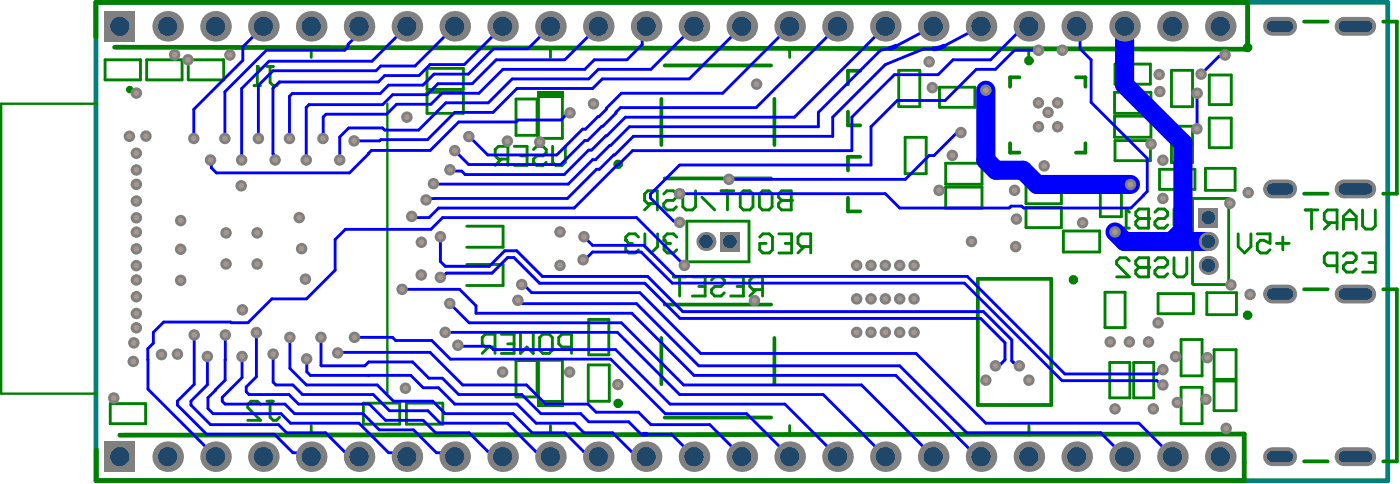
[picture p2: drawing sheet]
<svg xmlns="http://www.w3.org/2000/svg" width="247mm" height="85mm" viewBox="0 0 247 85" stroke-linecap="round" stroke-linejoin="round" font-family="sans-serif">
<path d="M16.9 .4h228.2v84.4h-228.2z" fill="none" stroke="#008080" stroke-width=".84"/>
<g fill="none" stroke="#008000" stroke-width=".51">
<path d="M18.6 10.5h6.2v3.6h-6.2zM25.9 10.5h6.3v3.6h-6.3zM33.3 10.5h6.2v3.6h-6.2zM55 8.4v1.7M75.4 16.3h6.4v3.7h-6.4zM75.4 12.1h6.4v3.7h-6.4zM91.1 17.5h3.8v6.4h-3.8zM95.1 16.5h4.2v7.9h-4.2zM97.2 8.4v1.7M139.5 8.4v1.7M158.8 12.4h3.7v6.4h-3.7zM165.9 15.4h6.3v3.5h-6.3z"/>
<path d="M181.7 9v1.7M196.9 16.3h6.4v3.7h-6.4zM197 11.3h6.2v3.5h-6.2zM206.9 12.4h3.8v6.4h-3.8zM213.6 13.2h3.9v5.3h-3.9zM82.4 39.9h6.5v3.7h-6.5M121.3 39h11v7.2h-11zM159.9 24.2h3.7v6.4h-3.7zM167 28.8h6.5v3.7h-6.5zM167 33h6.5v3.7h-6.5zM181.2 36.6h6.3v3.6h-6.3zM181.2 32.4h6.3v3.5h-6.3z"/>
<path d="M194.4 31.8h3.7v6.4h-3.7zM196.9 20.5h6.4v3.7h-6.4zM197 24.8h6.2v3.5h-6.2zM204.8 29.9h6.3v3.5h-6.3zM206.9 22.3h3.8v6.4h-3.8zM210.7 35h6.3v15.2h-6.2l-.1-.2zM212.9 29.7h5.3v3.9h-5.3zM213.6 20.8h3.9v5.2h-3.9zM82.4 46.6h6.5v3.8h-6.5M104 56.3h3.5v6.3h-3.5zM187.8 40.7h6.5v3.8h-6.5zM195.2 51.5h3.5v6.3h-3.5z"/>
<path d="M204.6 51.8h6.2v3.5h-6.2zM208.6 59.9h3.7v6.4h-3.7zM213.2 51.6h5.2v3.9h-5.2zM19.5 71.2h6.2v3.5h-6.2zM55 75.1v1.7M64.2 71.1h6.4v3.7h-6.4zM71.8 71.1h6.4v3.7h-6.4zM91.1 63.6h3.8v6.4h-3.8zM95.1 63.5h4.2v8h-4.2zM97.2 75.1v1.7M103.9 64.4h3.7v6.4h-3.7zM139.5 75.1v1.7"/>
<path d="M181.7 75.1v1.7M196 63.9h3.6v6.3h-3.6zM200.3 63.9h3.5v6.3h-3.5zM208.6 68.3h3.7v6.4h-3.7zM214.5 61.7h3.8v5.2h-3.8zM214.5 67.2h3.8v5.2h-3.8z"/>
</g>
<path d="M20.3 8.3l200.1 .4M220.4 .9v7.4M220.4 .4h-203.5v6.2M21.2 76.8l198.6-.2v8.2h-202.7l-.1-5.5" fill="none" stroke="#008000" stroke-width=".84"/>
<path d="M17 18.3h-16.8v51.1h16.8M68.4 18.3v51.1" fill="none" stroke="#008000" stroke-width=".42"/>
<g fill="none" stroke="#008000" stroke-width=".66">
<path d="M116.8 17.4v8.2M117.4 11.5h18.8M136.8 17.4v8.2M149.8 19.7v2.4h2.1M151.9 12.5h-2.1v2.4M180.1 13.6h-1.7v1.7M190.1 13.6h1.6v1.7M230.4 3.8h4.1M244.3 3.8h2.4v30.4h-2.4M117.4 31.5h18.8M149.8 34.9v2.4h2.1M151.9 27.7h-2.1v2.4"/>
<path d="M178.4 25.3v1.6h1.7M191.7 25.3v1.6h-1.6M230.4 34.2h4.1M116.8 59.6v8.2M117.4 53.7h18.8M136.8 59.6v8.2M172.7 49.2h13v22.2h-13zM230.4 51h4.1M244.3 51h2.4v30.4h-2.4M117.4 73.6h18.8M230.4 81.4h4.1"/>
</g>
<g fill="#008000">
<path d="M94.9 16.1h4.7v1.3h-4.7z" fill-rule="evenodd"/>
<path d="M94.9 70.6h4.7v1.2h-4.7z" fill-rule="evenodd"/>
</g>
<path d="M202.9 36.9v3.3h-1.7l-.6-.5v-.6l.6-.5h1.7M204 37.4l.6-.5h1.1l.6 .5v.6l-.6 .6h-1.1l-.6 .5v.6l.6 .5h1.1l.6-.5M207.4 36.9v2.8l.5 .5h1.2l.5-.5v-2.8" fill="none" stroke="#008000" stroke-width=".51"/>
<circle cx="202.9" cy="38.6" r=".25" fill="#008000"/>
<path d="M198.9 36.9v3.3M202.9 36.9h-1.7l-.6 .5v.6l.6 .6h1.7M198.4 40.2h1.1" fill="none" stroke="#008000" stroke-width=".51"/>
<circle cx="198.9" cy="36.9" r=".25" fill="#008000"/>
<path d="M44.9 15.1h1.1M45.5 11.7v3.4M47.1 11.7h1.2M47.7 11.7v2.8l.6 .6h.5l.6-.6M198.9 36.9l.6 .5" fill="none" stroke="#008000" stroke-width=".51"/>
<circle cx="45.5" cy="11.7" r=".25" fill="#008000"/>
<g fill="none" stroke="#008000" stroke-width=".51">
<path d="M45.5 11.7l.5 .6M230.5 37h2.3M231.7 37v3.4M235 39.3l-1.1 1.1M236.2 39.3h-1.7l-.6-.6v-1.1l.6-.6h1.7v3.4M237.3 38.7h2.3M240.7 37v2.8l.5 .6h1.2l.5-.6v-2.8M202.9 45.5v3.3h-1.7l-.6-.5v-.6l.6-.5h1.7M204 46l.6-.5h1.1l.6 .5v.6l-.6 .6h-1.1l-.6 .5v.6l.6 .5h1.1l.6-.5M207.4 45.5v2.8l.5 .5h1.2l.5-.5v-2.8M218.7 41.3v2.2l1.1 1.1 1.2-1.1v-2.2M222.1 41.3h2.2v1.6l-1.1-.5h-.5l-.6 .5v1.2l.6 .5h1.1l.5-.5"/>
<path d="M225.5 42.9h2.2M226.6 41.8v2.3M236.2 46.9h-1.7l-.6-.6v-1.1l.6-.6h1.7v3.4M237.3 45.2l.6-.6h1.1l.6 .6v.5l-.6 .6h-1.1l-.6 .6v.5l.6 .6h1.1l.6-.6M237.3 40.4v-2.2l1.1-1.2 1.2 1.2v2.2M240.7 44.6h2.2v3.4h-2.2M241.8 46.3h1.1M46 71.3l-.5-.5h-1.2l-.5 .5v.6l2.2 2.2h-2.2M47.1 70.8h1.2M47.7 70.8v2.8l.6 .5h.5l.6-.5"/>
</g>
<circle cx="202.9" cy="47.2" r=".25" fill="#008000"/>
<path d="M119.5 41.8l-.5-.5h-1.1l-.6 .5v.6M199.5 46l-.6-.5h-1.1l-.6 .5v.6l2.3 2.2h-2.3M202.9 45.5h-1.7l-.6 .5v.6l.6 .6h1.7" fill="none" stroke="#008000" stroke-width=".51"/>
<circle cx="117.3" cy="42.4" r=".25" fill="#008000"/>
<path d="M112.8 41.8l-.6-.5h-1.1l-.6 .5v.6M113.9 41.3v2.2l1.1 1.1 1.2-1.1v-2.2M117.3 42.4l.6 .5M117.9 42.9h.5M117.9 42.9l-.6 .6v.6l.6 .5h1.1l.5-.5" fill="none" stroke="#008000" stroke-width=".51"/>
<circle cx="110.5" cy="42.4" r=".25" fill="#008000"/>
<g fill="none" stroke="#008000" stroke-width=".51">
<path d="M139.8 33.7v3.3h-1.7l-.6-.5v-.6l.6-.6h1.7M110.5 42.4l.6 .5M111.1 42.9h.6M111.1 42.9l-.6 .6v.6l.6 .5h1.1l.6-.5M118.9 48.8h2.3M120.1 48.8v3.4M122.3 48.8h2.3v3.4h-2.3M123.4 50.5h1.2M125.7 49.4l.5-.6h1.2l.5 .6v.6l-.5 .5h-1.2l-.5 .6v.6l.5 .5h1.2l.5-.5M129.1 48.8h2.2v3.4h-2.2M130.2 50.5h1.1M133.6 51.1l-1.2 1.1"/>
<path d="M134.2 41.8l.6-.5h1.1l.5 .5v2.3l-.5 .5h-1.1l-.6-.5v-1.2h1.1M134.7 51.1h-1.7l-.6-.6v-1.1l.6-.6h1.7v3.4M137.6 41.3h2.2v3.3h-2.2M138.7 42.9h1.1M142.1 43.5l-1.1 1.1M143.2 43.5h-1.7l-.5-.6v-1.1l.5-.5h1.7v3.3"/>
</g>
<circle cx="139.8" cy="35.3" r=".25" fill="#008000"/>
<g fill="none" stroke="#008000" stroke-width=".51">
<path d="M88.6 28.1l-1.1 1.1M89.7 28.1h-1.7l-.5-.6v-1.1l.5-.6h1.7v3.4M90.8 25.8h2.3v3.4h-2.3M92 27.5h1.1M94.2 26.4l.6-.6h1.1l.6 .6v.5l-.6 .6h-1.1l-.6 .6v.5l.6 .6h1.1l.6-.6M97.6 25.8v2.8l.6 .6h1.1l.6-.6v-2.8M115 35.9l-1.1 1.1M116.1 35.9h-1.7l-.5-.6v-1.1l.5-.5h1.7v3.3M117.2 34.2l.6-.5h1.1l.6 .5v.6l-.6 .5h-1.1l-.6 .6v.6l.6 .5h1.1l.6-.5M120.6 33.7v2.8l.6 .5h1.1l.6-.5v-2.8M124 34.8l2.2 2.2M127.4 33.7h2.2"/>
<path d="M128.5 33.7v3.3M130.8 34.2l.5-.5h1.1l.6 .5v2.3l-.6 .5h-1.1l-.5-.5zM134.1 34.2l.6-.5h1.1l.6 .5v2.3l-.6 .5h-1.1l-.6-.5zM139.8 33.7h-1.7l-.6 .5v.6l.6 .5h1.7M88.6 59h2.2v3.3h-2.2M91.9 59v3.3l1.2-1.1 1.1 1.1v-3.3M95.3 59.5l.6-.5h1.1l.6 .5v2.3l-.6 .5h-1.1l-.6-.5zM86.3 61.2l-1.1 1.1M87.4 61.2h-1.7l-.5-.5v-1.2l.5-.5h1.7v3.3M89.7 60.7h1.1M100.9 61.2h-1.6l-.6-.5v-1.2l.6-.5h1.6v3.3"/>
</g>
<circle cx="22.9" cy="15.8" r=".33" fill="none" stroke="#008000" stroke-width=".66"/>
<g fill="none" stroke="#008000" stroke-width=".83">
<circle cx="181.7" cy="10.7" r=".42"/>
<circle cx="220.4" cy="8.4" r=".42"/>
<circle cx="109.2" cy="29" r=".42"/>
<circle cx="189.6" cy="49.4" r=".42"/>
<circle cx="220.4" cy="55.6" r=".42"/>
<circle cx="109.2" cy="71.2" r=".42"/>
</g>
<g fill="none" stroke="#00f" stroke-width=".51">
<path d="M46.5 4.6l-3.6 3.7v2.3l-8.7 8.7v5.1M63.4 4.6v1.3l-1.9 1.9v.5l-.6 .6h-13.8l-7.4 7.3v8.2M71.9 4.6l-6.2 6.2h-18.2l-4.8 4.8v12.6M80.3 4.6l-7 7h-6l-.9 .9h-18.2l-2.6 2.6v9.3M88.8 4.6l-6.8 6.8h-6l-2 1.9h-6l-1.2 1.2h-17.5l-1.1 1.1v11.5l.2 .2v.7l.2 .2M97.2 4.6l-3.9 4h-6.1l-4.5 4.5h-6l-2 1.9h-6l-1.5 1.5h-15.6l-.5 .5v7.4M100.7 19.9h-.3l-1.3 1.3h-7.6l-.3 .3h-10.2l-5 5h-10.4l-3.9 4h-23.5l-.9-.9v-1.2l-.1-.2M105.7 4.6l-5.9 5.9h-12.2l-4.2 4.3h-6l-2 1.9h-6l-1.8 1.8h-13l-.5 .5v9.2M114.1 4.6l-.7 .7v2.6l-2.6 2.6h-5.8l-1.7 1.7h-14.5l-4.2 4.3h-6.5l-2 1.9h-6l-1.8 1.7h-10.7l-.5 .5v3.8M122.6 4.6l-7.6 7.6h-9.3l-1.7 1.7h-13.5l-4.3 4.2h-7.4l-4.9 4.8h-5.9l-.4-.3h-6l-1.6 1.6v4M131 4.6l-9.3 9.3h-15.3l-1.7 1.7h-13.4l-4.2 4.2h-6.8l-4.8 4.8h-8.2l-.2 .2h-4.6M139.5 4.6l-11.8 11.9h-17.9l-4 4.1h-.2l-2.2 2.2h-.5l-4.6 4.5h-12.1l-3.4-3.2"/>
<path d="M147.9 4.6l-14.3 14.4h-24l-3.1 3.3h-.2l-2.5 2.5h-.5l-4.3 4.2h-16.2l-2.5-2.4M156.4 4.6l-16.1 16.1h-29.8l-6 5.8h-.5l-4.3 4.3h-17.5l-.7-.6h-1.8l-.2-.3M157.2 8.5l-1.7 .4-10.9 10.9v2.6h-33.4l-6 5.8h-.5l-4.3 4.3-23.8-.1M164.8 4.6l-6.5 3.5M164.9 8.6h-1.7l-6.8 2.8-9.3 9.3v3.3h-35.2l-6 5.9h-.5l-5.2 5.1h-24.7l-.2 .3M173.3 4.6l-6.6 3.5M181.7 4.6h-.8l-5.9 5.9h-6.7l-2.6 2.7h-7.7l-7.5 7.5v5.9h-38.8l-2.4 2.4h-.2l-7.7 7.7h-23.9l-1.7 1.7h-2.9l-.2-.2M183.4 8.9h-4.2l-3.4 3.3h-3.4l-5.5 5.5h-8.4l-4.6 4.7v6.7h-33.8l-5.2 5.1v.7l4.1 4.1h.8l.3 .2M190.2 4.6l.6 .6v3.4l1.9 2v7.5l9.9 9.8v5.9l-2.8 2.9h-19l-.3-.3h-1.9l-.3 .3h-19.4l-2.5-2.5h-36.3M211.5 16.5l-.1 6.2M216.4 10v-.3l-.2 .2h-.9l-3.1 3.2M76.8 35h.1"/>
<path d="M169.7 23.4h-.7l-4 4h-.9l-4.2 4.2h-31.1M34.3 59.1v8.7l-3 3v.7l5.2 5.1h12l3.2 3.3h2.6l.7 .7M39.8 59.1v8l-3.1 3.1v1.9l.9 .9h12l1.7 1.7h12.1l5.2 5.2h2.6l.7 .7M45.3 58.7v7.8l-1.8 1.8v.8l.5 .5h7l1.7 1.7h12.5l2.9 2.8h6.6l2.2 2.2h6l3.3 3.4h1.7l.9 .9M51.2 59.5v5.5l2.9 2.9h12.5l2.9 2.9h6.9l2.2 2.2h12l3.4 3.3h5.8l3.3 3.4h1.7l.9 .9M56.7 59.5l.1 5h7.6l.7-.7h7.8l2.9 2.9h2.3l2.9 2.9h11.2l3.3 3.4h7.1l1.4 1.4h7l2.3 2.2h.4M62.6 59.5h6.7l.6 .6h6.4l3.3 3.2h28.3l9.6 9.7h14.4l7.6 7.6M71 51h10.2l2.9 2.9v1.4h27.5l11 10.9h35.6l14.4 14.4h.7l-.7-.7M78.6 58.6h30.5l11 11h25.3l11 11M79.5 53.5l3.4 3.4h26.9l10.9 11h31.5l12.6 12.7M91.5 53h.1l.6 .6h20.2l11 10.9h35.5l11.9 11.8h23.6l4.2 4.3M92.2 50.2h.3l1.4 1.4h19.1l10.8 10.7h38l12.3 12.4h27.1l5.9 5.9"/>
<path d="M103 45.8h.3l1.4-1.3h8.6l5.5 5.4h51.6l17.2 17.2h16.8l.7 .8h.3M103.1 41.8l1.6 1.5h9.1l5.4 5.5h51.7l17.2 17.2h16.3l.7-.8h.3M120.9 46.8l-8.5-8.4h-34.2l-2.1 2.1h-15.1l-1.8 1.7v5.5l-5.1 5h-6.1l-4.2 4.2h-2.9l-.2-.1h-11.8l-1.8 1.8v1.9l-1 1v7.1l12 12M36.6 62.9v5l-2.9 2.9v.7l3.5 3.4h12l1.4 1.4h6.9l3.4 3.4h1.7l.8 .9M42.8 62.9v3.7l-3.5 3.5v.7l.5 .5h10.5l1.7 1.7h12.1l2.9 2.8h6.1l4 4.1h2.5l.7 .7M48.2 62.5v4.9l.5 .5h3l1.7 1.7h12.5l2.9 2.9h6.8l2.2 2.2h11.8l5.1 5h1.7l.8 .9M54.2 63.3v2.3l.6 .6h17.8l2.2 2.2h2.6l2.9 2.9h11l3.4 3.4h6.8l1.6 1.6h5.1l3.4 3.4h1.7l.8 .9M59.7 62.3l.1-.1h16.2l5.7 5.7h11.3l3.4 3.4h7.5l1.4 1.4h7.5l2.2 2.2h10.4l5.6 5.7M65.2 66.2h-.1M80.9 60.9l.1 .2h5.5l.6 .6h21.6l9.7 9.6h20.2l9.3 9.3M114.1 76.6h4.5l4 4"/>
</g>
<path d="M174.1 15.9v12.4l1.8 1.7h4.8l2.5 2.5h16.5M198.6 4.6v10.3l10.4 10.3v15.4l-2 2M197 40.9l1.6 1.7h14.8" fill="none" stroke="#00f" stroke-width="3.4"/>
<path d="M77.8 41.8v4.3l.9 .9h7.7l2.8-2.8h2.1l4.5 4.6h18.6l6.2 6.2h53.1l5 5v3.6l.9 .9h.5M77.8 48.9h.3l.8-.7h8l2.8-2.8h1.1l4.5 4.6h18.6l6.2 6.2h53.1l4.3 4.3v3l-.8 .7h-.6l-.3 .3" fill="none" stroke="#00f" stroke-width=".52"/>
<path d="M158.3 8.1l-1.1 .4M166.7 8.1l-.7 .3-1.1 .2M114.1 76.6h-.4" fill="none" stroke="#00f" stroke-width=".84"/>
<circle cx="77.8" cy="48.9" r="1.01" fill="#808080"/>
<circle cx="77.8" cy="48.9" r=".51" fill="#a6968d"/>
<circle cx="120.9" cy="46.8" r="1.01" fill="#808080"/>
<circle cx="120.9" cy="46.8" r=".51" fill="#a6968d"/>
<circle cx="100.7" cy="19.9" r="1.01" fill="#808080"/>
<circle cx="100.7" cy="19.9" r=".51" fill="#a6968d"/>
<circle cx="89.6" cy="24.9" r="1.01" fill="#808080"/>
<circle cx="89.6" cy="24.9" r=".51" fill="#a6968d"/>
<circle cx="30.9" cy="9.7" r="1.01" fill="#808080"/>
<circle cx="30.9" cy="9.7" r=".51" fill="#a6968d"/>
<circle cx="204.6" cy="56.9" r="1.01" fill="#808080"/>
<circle cx="204.6" cy="56.9" r=".51" fill="#a6968d"/>
<circle cx="205.4" cy="67.9" r="1.01" fill="#808080"/>
<circle cx="205.4" cy="67.9" r=".51" fill="#a6968d"/>
<circle cx="205.4" cy="65.2" r="1.01" fill="#808080"/>
<circle cx="205.4" cy="65.2" r=".51" fill="#a6968d"/>
<circle cx="174.1" cy="15.9" r="1.01" fill="#808080"/>
<circle cx="174.1" cy="15.9" r=".51" fill="#a6968d"/>
<circle cx="216.4" cy="9.7" r="1.01" fill="#808080"/>
<circle cx="216.4" cy="9.7" r=".51" fill="#a6968d"/>
<circle cx="212.2" cy="13.1" r="1.01" fill="#808080"/>
<circle cx="212.2" cy="13.1" r=".51" fill="#a6968d"/>
<circle cx="211.5" cy="16.5" r="1.01" fill="#808080"/>
<circle cx="211.5" cy="16.5" r=".51" fill="#a6968d"/>
<circle cx="20.1" cy="70.2" r="1.01" fill="#808080"/>
<circle cx="20.1" cy="70.2" r=".51" fill="#a6968d"/>
<circle cx="92.2" cy="50.2" r="1.01" fill="#808080"/>
<circle cx="92.2" cy="50.2" r=".51" fill="#a6968d"/>
<circle cx="91.5" cy="53" r="1.01" fill="#808080"/>
<circle cx="91.5" cy="53" r=".51" fill="#a6968d"/>
<circle cx="103" cy="45.8" r="1.01" fill="#808080"/>
<circle cx="103" cy="45.8" r=".51" fill="#a6968d"/>
<circle cx="23.5" cy="63.8" r="1.01" fill="#808080"/>
<circle cx="23.5" cy="63.8" r=".51" fill="#a6968d"/>
<circle cx="28.5" cy="62.5" r="1.01" fill="#808080"/>
<circle cx="28.5" cy="62.5" r=".51" fill="#a6968d"/>
<circle cx="23.6" cy="60.5" r="1.01" fill="#808080"/>
<circle cx="23.6" cy="60.5" r=".51" fill="#a6968d"/>
<circle cx="24.1" cy="57.8" r="1.01" fill="#808080"/>
<circle cx="24.1" cy="57.8" r=".51" fill="#a6968d"/>
<circle cx="25.8" cy="24" r="1.01" fill="#808080"/>
<circle cx="25.8" cy="24" r=".51" fill="#a6968d"/>
<circle cx="40.6" cy="9.7" r="1.01" fill="#808080"/>
<circle cx="40.6" cy="9.7" r=".51" fill="#a6968d"/>
<circle cx="104.8" cy="18.3" r="1.01" fill="#808080"/>
<circle cx="104.8" cy="18.3" r=".51" fill="#a6968d"/>
<circle cx="133.6" cy="14.8" r="1.01" fill="#808080"/>
<circle cx="133.6" cy="14.8" r=".51" fill="#a6968d"/>
<circle cx="164.1" cy="10.9" r="1.01" fill="#808080"/>
<circle cx="164.1" cy="10.9" r=".51" fill="#a6968d"/>
<circle cx="164.7" cy="15.5" r="1.01" fill="#808080"/>
<circle cx="164.7" cy="15.5" r=".51" fill="#a6968d"/>
<circle cx="169.7" cy="23.4" r="1.01" fill="#808080"/>
<circle cx="169.7" cy="23.4" r=".51" fill="#a6968d"/>
<circle cx="179.5" cy="38.6" r="1.01" fill="#808080"/>
<circle cx="179.5" cy="38.6" r=".51" fill="#a6968d"/>
<circle cx="168.2" cy="27.4" r="1.01" fill="#808080"/>
<circle cx="168.2" cy="27.4" r=".51" fill="#a6968d"/>
<circle cx="133.3" cy="53" r="1.01" fill="#808080"/>
<circle cx="133.3" cy="53" r=".51" fill="#a6968d"/>
<circle cx="208" cy="71" r="1.01" fill="#808080"/>
<circle cx="208" cy="71" r=".51" fill="#a6968d"/>
<circle cx="203.7" cy="72.1" r="1.01" fill="#808080"/>
<circle cx="203.7" cy="72.1" r=".51" fill="#a6968d"/>
<circle cx="100.6" cy="65.6" r="1.01" fill="#808080"/>
<circle cx="100.6" cy="65.6" r=".51" fill="#a6968d"/>
<circle cx="109.1" cy="67.8" r="1.01" fill="#808080"/>
<circle cx="109.1" cy="67.8" r=".51" fill="#a6968d"/>
<circle cx="184.4" cy="29.3" r="1.01" fill="#808080"/>
<circle cx="184.4" cy="29.3" r=".51" fill="#a6968d"/>
<circle cx="179.2" cy="33.6" r="1.01" fill="#808080"/>
<circle cx="179.2" cy="33.6" r=".51" fill="#a6968d"/>
<circle cx="183.4" cy="8.9" r="1.01" fill="#808080"/>
<circle cx="183.4" cy="8.9" r=".51" fill="#a6968d"/>
<circle cx="187.7" cy="8.9" r="1.01" fill="#808080"/>
<circle cx="187.7" cy="8.9" r=".51" fill="#a6968d"/>
<circle cx="165.9" cy="33.6" r="1.01" fill="#808080"/>
<circle cx="165.9" cy="33.6" r=".51" fill="#a6968d"/>
<circle cx="204.9" cy="16.1" r="1.01" fill="#808080"/>
<circle cx="204.9" cy="16.1" r=".51" fill="#a6968d"/>
<circle cx="211.4" cy="22.7" r="1.01" fill="#808080"/>
<circle cx="211.4" cy="22.7" r=".51" fill="#a6968d"/>
<circle cx="203.3" cy="25.4" r="1.01" fill="#808080"/>
<circle cx="203.3" cy="25.4" r=".51" fill="#a6968d"/>
<circle cx="205.4" cy="28.3" r="1.01" fill="#808080"/>
<circle cx="205.4" cy="28.3" r=".51" fill="#a6968d"/>
<circle cx="199.7" cy="32.5" r="1.01" fill="#808080"/>
<circle cx="199.7" cy="32.5" r=".51" fill="#a6968d"/>
<circle cx="205.4" cy="35" r="1.01" fill="#808080"/>
<circle cx="205.4" cy="35" r=".51" fill="#a6968d"/>
<circle cx="204.8" cy="13.1" r="1.01" fill="#808080"/>
<circle cx="204.8" cy="13.1" r=".51" fill="#a6968d"/>
<circle cx="197" cy="40.9" r="1.01" fill="#808080"/>
<circle cx="197" cy="40.9" r=".51" fill="#a6968d"/>
<circle cx="171.6" cy="42.6" r="1.01" fill="#808080"/>
<circle cx="171.6" cy="42.6" r=".51" fill="#a6968d"/>
<circle cx="179.4" cy="43.5" r="1.01" fill="#808080"/>
<circle cx="179.4" cy="43.5" r=".51" fill="#a6968d"/>
<circle cx="220.5" cy="34" r="1.01" fill="#808080"/>
<circle cx="220.5" cy="34" r=".51" fill="#a6968d"/>
<circle cx="217.2" cy="35.9" r="1.01" fill="#808080"/>
<circle cx="217.2" cy="35.9" r=".51" fill="#a6968d"/>
<circle cx="52.9" cy="38.4" r="1.01" fill="#808080"/>
<circle cx="52.9" cy="38.4" r=".51" fill="#a6968d"/>
<circle cx="98.9" cy="46.8" r="1.01" fill="#808080"/>
<circle cx="98.9" cy="46.8" r=".51" fill="#a6968d"/>
<circle cx="98.9" cy="40.9" r="1.01" fill="#808080"/>
<circle cx="98.9" cy="40.9" r=".51" fill="#a6968d"/>
<circle cx="103.1" cy="41.8" r="1.01" fill="#808080"/>
<circle cx="103.1" cy="41.8" r=".51" fill="#a6968d"/>
<circle cx="213.3" cy="63.1" r="1.01" fill="#808080"/>
<circle cx="213.3" cy="63.1" r=".51" fill="#a6968d"/>
<circle cx="207.7" cy="62.9" r="1.01" fill="#808080"/>
<circle cx="207.7" cy="62.9" r=".51" fill="#a6968d"/>
<circle cx="95.3" cy="25.1" r="1.01" fill="#808080"/>
<circle cx="95.3" cy="25.1" r=".51" fill="#a6968d"/>
<circle cx="75.3" cy="35.3" r="1.01" fill="#808080"/>
<circle cx="75.3" cy="35.3" r=".51" fill="#a6968d"/>
<circle cx="79.5" cy="29.9" r="1.01" fill="#808080"/>
<circle cx="79.5" cy="29.9" r=".51" fill="#a6968d"/>
<circle cx="80.3" cy="26.6" r="1.01" fill="#808080"/>
<circle cx="80.3" cy="26.6" r=".51" fill="#a6968d"/>
<circle cx="120.1" cy="39.2" r="1.01" fill="#808080"/>
<circle cx="120.1" cy="39.2" r=".51" fill="#a6968d"/>
<circle cx="74.4" cy="42.7" r="1.01" fill="#808080"/>
<circle cx="74.4" cy="42.7" r=".51" fill="#a6968d"/>
<circle cx="72.7" cy="38.2" r="1.01" fill="#808080"/>
<circle cx="72.7" cy="38.2" r=".51" fill="#a6968d"/>
<circle cx="71" cy="51" r="1.01" fill="#808080"/>
<circle cx="71" cy="51" r=".51" fill="#a6968d"/>
<circle cx="74.4" cy="48.5" r="1.01" fill="#808080"/>
<circle cx="74.4" cy="48.5" r=".51" fill="#a6968d"/>
<circle cx="77.8" cy="41.8" r="1.01" fill="#808080"/>
<circle cx="77.8" cy="41.8" r=".51" fill="#a6968d"/>
<circle cx="174.1" cy="67.1" r="1.01" fill="#808080"/>
<circle cx="174.1" cy="67.1" r=".51" fill="#a6968d"/>
<circle cx="181.7" cy="67.1" r="1.01" fill="#808080"/>
<circle cx="181.7" cy="67.1" r=".51" fill="#a6968d"/>
<circle cx="175.8" cy="64.5" r="1.01" fill="#808080"/>
<circle cx="175.8" cy="64.5" r=".51" fill="#a6968d"/>
<circle cx="180.1" cy="64.5" r="1.01" fill="#808080"/>
<circle cx="180.1" cy="64.5" r=".51" fill="#a6968d"/>
<circle cx="120.1" cy="34.2" r="1.01" fill="#808080"/>
<circle cx="120.1" cy="34.2" r=".51" fill="#a6968d"/>
<circle cx="128.8" cy="31.6" r="1.01" fill="#808080"/>
<circle cx="128.8" cy="31.6" r=".51" fill="#a6968d"/>
<circle cx="76.6" cy="32.4" r="1.01" fill="#808080"/>
<circle cx="76.6" cy="32.4" r=".51" fill="#a6968d"/>
<circle cx="79.5" cy="53.5" r="1.01" fill="#808080"/>
<circle cx="79.5" cy="53.5" r=".51" fill="#a6968d"/>
<circle cx="88.8" cy="65.6" r="1.01" fill="#808080"/>
<circle cx="88.8" cy="65.6" r=".51" fill="#a6968d"/>
<circle cx="78.6" cy="58.6" r="1.01" fill="#808080"/>
<circle cx="78.6" cy="58.6" r=".51" fill="#a6968d"/>
<circle cx="80.9" cy="60.9" r="1.01" fill="#808080"/>
<circle cx="80.9" cy="60.9" r=".51" fill="#a6968d"/>
<circle cx="71.6" cy="68.5" r="1.01" fill="#808080"/>
<circle cx="71.6" cy="68.5" r=".51" fill="#a6968d"/>
<circle cx="33.2" cy="10.5" r="1.01" fill="#808080"/>
<circle cx="33.2" cy="10.5" r=".51" fill="#a6968d"/>
<circle cx="213" cy="70.4" r="1.01" fill="#808080"/>
<circle cx="213" cy="70.4" r=".51" fill="#a6968d"/>
<circle cx="220.8" cy="51.9" r="1.01" fill="#808080"/>
<circle cx="220.8" cy="51.9" r=".51" fill="#a6968d"/>
<circle cx="217.4" cy="50.3" r="1.01" fill="#808080"/>
<circle cx="217.4" cy="50.3" r=".51" fill="#a6968d"/>
<circle cx="216.6" cy="75.6" r="1.01" fill="#808080"/>
<circle cx="216.6" cy="75.6" r=".51" fill="#a6968d"/>
<circle cx="197" cy="72.1" r="1.01" fill="#808080"/>
<circle cx="197" cy="72.1" r=".51" fill="#a6968d"/>
<circle cx="199.5" cy="60.3" r="1.01" fill="#808080"/>
<circle cx="199.5" cy="60.3" r=".51" fill="#a6968d"/>
<circle cx="196.1" cy="60.3" r="1.01" fill="#808080"/>
<circle cx="196.1" cy="60.3" r=".51" fill="#a6968d"/>
<circle cx="202.9" cy="60.3" r="1.01" fill="#808080"/>
<circle cx="202.9" cy="60.3" r=".51" fill="#a6968d"/>
<circle cx="161.5" cy="46.8" r="1.01" fill="#808080"/>
<circle cx="161.5" cy="46.8" r=".51" fill="#a6968d"/>
<circle cx="158.9" cy="46.8" r="1.01" fill="#808080"/>
<circle cx="158.9" cy="46.8" r=".51" fill="#a6968d"/>
<circle cx="156.4" cy="46.8" r="1.01" fill="#808080"/>
<circle cx="156.4" cy="46.8" r=".51" fill="#a6968d"/>
<circle cx="153.9" cy="46.8" r="1.01" fill="#808080"/>
<circle cx="153.9" cy="46.8" r=".51" fill="#a6968d"/>
<circle cx="151.3" cy="46.8" r="1.01" fill="#808080"/>
<circle cx="151.3" cy="46.8" r=".51" fill="#a6968d"/>
<circle cx="161.5" cy="52.7" r="1.01" fill="#808080"/>
<circle cx="161.5" cy="52.7" r=".51" fill="#a6968d"/>
<circle cx="158.9" cy="52.7" r="1.01" fill="#808080"/>
<circle cx="158.9" cy="52.7" r=".51" fill="#a6968d"/>
<circle cx="156.4" cy="52.7" r="1.01" fill="#808080"/>
<circle cx="156.4" cy="52.7" r=".51" fill="#a6968d"/>
<circle cx="153.9" cy="52.7" r="1.01" fill="#808080"/>
<circle cx="153.9" cy="52.7" r=".51" fill="#a6968d"/>
<circle cx="151.3" cy="52.7" r="1.01" fill="#808080"/>
<circle cx="151.3" cy="52.7" r=".51" fill="#a6968d"/>
<circle cx="151.3" cy="58.6" r="1.01" fill="#808080"/>
<circle cx="151.3" cy="58.6" r=".51" fill="#a6968d"/>
<circle cx="153.9" cy="58.6" r="1.01" fill="#808080"/>
<circle cx="153.9" cy="58.6" r=".51" fill="#a6968d"/>
<circle cx="156.4" cy="58.6" r="1.01" fill="#808080"/>
<circle cx="156.4" cy="58.6" r=".51" fill="#a6968d"/>
<circle cx="158.9" cy="58.6" r="1.01" fill="#808080"/>
<circle cx="158.9" cy="58.6" r=".51" fill="#a6968d"/>
<circle cx="24.1" cy="49.4" r="1.01" fill="#808080"/>
<circle cx="24.1" cy="49.4" r=".51" fill="#a6968d"/>
<circle cx="48.2" cy="62.5" r="1.01" fill="#808080"/>
<circle cx="48.2" cy="62.5" r=".51" fill="#a6968d"/>
<circle cx="54.2" cy="63.3" r="1.01" fill="#808080"/>
<circle cx="54.2" cy="63.3" r=".51" fill="#a6968d"/>
<circle cx="82.8" cy="24.1" r="1.01" fill="#808080"/>
<circle cx="82.8" cy="24.1" r=".51" fill="#a6968d"/>
<circle cx="183.4" cy="18.1" r="1.01" fill="#808080"/>
<circle cx="183.4" cy="18.1" r=".51" fill="#a6968d"/>
<circle cx="183.4" cy="22.4" r="1.01" fill="#808080"/>
<circle cx="183.4" cy="22.4" r=".51" fill="#a6968d"/>
<circle cx="186.8" cy="18.1" r="1.01" fill="#808080"/>
<circle cx="186.8" cy="18.1" r=".51" fill="#a6968d"/>
<circle cx="186.8" cy="22.4" r="1.01" fill="#808080"/>
<circle cx="186.8" cy="22.4" r=".51" fill="#a6968d"/>
<circle cx="185.1" cy="19.8" r="1.01" fill="#808080"/>
<circle cx="185.1" cy="19.8" r=".51" fill="#a6968d"/>
<circle cx="191.2" cy="39.3" r="1.01" fill="#808080"/>
<circle cx="191.2" cy="39.3" r=".51" fill="#a6968d"/>
<circle cx="161.5" cy="58.6" r="1.01" fill="#808080"/>
<circle cx="161.5" cy="58.6" r=".51" fill="#a6968d"/>
<circle cx="71.9" cy="20.7" r="1.01" fill="#808080"/>
<circle cx="71.9" cy="20.7" r=".51" fill="#a6968d"/>
<circle cx="60" cy="28.2" r="1.01" fill="#808080"/>
<circle cx="60" cy="28.2" r=".51" fill="#a6968d"/>
<circle cx="57.1" cy="24.4" r="1.01" fill="#808080"/>
<circle cx="57.1" cy="24.4" r=".51" fill="#a6968d"/>
<circle cx="62.5" cy="24.9" r="1.01" fill="#808080"/>
<circle cx="62.5" cy="24.8" r=".51" fill="#a6968d"/>
<circle cx="42.6" cy="32.8" r="1.01" fill="#808080"/>
<circle cx="42.6" cy="32.8" r=".51" fill="#a6968d"/>
<circle cx="42.7" cy="28.2" r="1.01" fill="#808080"/>
<circle cx="42.7" cy="28.2" r=".51" fill="#a6968d"/>
<circle cx="59.7" cy="62.3" r="1.01" fill="#808080"/>
<circle cx="59.7" cy="62.3" r=".51" fill="#a6968d"/>
<circle cx="51.2" cy="59.5" r="1.01" fill="#808080"/>
<circle cx="51.2" cy="59.5" r=".51" fill="#a6968d"/>
<circle cx="42.8" cy="62.9" r="1.01" fill="#808080"/>
<circle cx="42.8" cy="62.9" r=".51" fill="#a6968d"/>
<circle cx="36.6" cy="62.9" r="1.01" fill="#808080"/>
<circle cx="36.6" cy="62.9" r=".51" fill="#a6968d"/>
<circle cx="31.3" cy="62.5" r="1.01" fill="#808080"/>
<circle cx="31.3" cy="62.5" r=".51" fill="#a6968d"/>
<circle cx="62.6" cy="59.5" r="1.01" fill="#808080"/>
<circle cx="62.6" cy="59.5" r=".51" fill="#a6968d"/>
<circle cx="39.8" cy="59.1" r="1.01" fill="#808080"/>
<circle cx="39.8" cy="59.1" r=".51" fill="#a6968d"/>
<circle cx="24.1" cy="16.4" r="1.01" fill="#808080"/>
<circle cx="24.1" cy="16.4" r=".51" fill="#a6968d"/>
<circle cx="45.4" cy="41.1" r="1.01" fill="#808080"/>
<circle cx="45.4" cy="41.1" r=".51" fill="#a6968d"/>
<circle cx="39.9" cy="41.1" r="1.01" fill="#808080"/>
<circle cx="39.9" cy="41.1" r=".51" fill="#a6968d"/>
<circle cx="39.9" cy="46.6" r="1.01" fill="#808080"/>
<circle cx="39.9" cy="46.6" r=".51" fill="#a6968d"/>
<circle cx="45.4" cy="46.6" r="1.01" fill="#808080"/>
<circle cx="45.4" cy="46.6" r=".51" fill="#a6968d"/>
<circle cx="42.8" cy="54.6" r="1.01" fill="#808080"/>
<circle cx="42.8" cy="54.6" r=".51" fill="#a6968d"/>
<circle cx="31.9" cy="49.5" r="1.01" fill="#808080"/>
<circle cx="31.9" cy="49.5" r=".51" fill="#a6968d"/>
<circle cx="31.9" cy="44" r="1.01" fill="#808080"/>
<circle cx="31.9" cy="44" r=".51" fill="#a6968d"/>
<circle cx="31.9" cy="38.9" r="1.01" fill="#808080"/>
<circle cx="31.9" cy="38.9" r=".51" fill="#a6968d"/>
<circle cx="53.9" cy="49.2" r="1.01" fill="#808080"/>
<circle cx="53.9" cy="49.2" r=".51" fill="#a6968d"/>
<circle cx="53.3" cy="43.9" r="1.01" fill="#808080"/>
<circle cx="53.3" cy="43.9" r=".51" fill="#a6968d"/>
<circle cx="22.9" cy="24" r="1.01" fill="#808080"/>
<circle cx="22.9" cy="24" r=".51" fill="#a6968d"/>
<circle cx="24.1" cy="32.5" r="1.01" fill="#808080"/>
<circle cx="24.1" cy="32.5" r=".51" fill="#a6968d"/>
<circle cx="24.1" cy="30" r="1.01" fill="#808080"/>
<circle cx="24.1" cy="30" r=".51" fill="#a6968d"/>
<circle cx="24.1" cy="27" r="1.01" fill="#808080"/>
<circle cx="24.1" cy="27" r=".51" fill="#a6968d"/>
<circle cx="24.1" cy="40.9" r="1.01" fill="#808080"/>
<circle cx="24.1" cy="40.9" r=".51" fill="#a6968d"/>
<circle cx="24.1" cy="38.4" r="1.01" fill="#808080"/>
<circle cx="24.1" cy="38.4" r=".51" fill="#a6968d"/>
<circle cx="24.1" cy="35.5" r="1.01" fill="#808080"/>
<circle cx="24.1" cy="35.5" r=".51" fill="#a6968d"/>
<circle cx="24.1" cy="46.9" r="1.01" fill="#808080"/>
<circle cx="24.1" cy="46.9" r=".51" fill="#a6968d"/>
<circle cx="24.1" cy="43.9" r="1.01" fill="#808080"/>
<circle cx="24.1" cy="43.9" r=".51" fill="#a6968d"/>
<circle cx="24.1" cy="52.3" r="1.01" fill="#808080"/>
<circle cx="24.1" cy="52.3" r=".51" fill="#a6968d"/>
<circle cx="24.1" cy="55.3" r="1.01" fill="#808080"/>
<circle cx="24.1" cy="55.3" r=".51" fill="#a6968d"/>
<circle cx="37.2" cy="28.2" r="1.01" fill="#808080"/>
<circle cx="37.2" cy="28.2" r=".51" fill="#a6968d"/>
<circle cx="34.3" cy="59.1" r="1.01" fill="#808080"/>
<circle cx="34.3" cy="59.1" r=".51" fill="#a6968d"/>
<circle cx="45.3" cy="58.7" r="1.01" fill="#808080"/>
<circle cx="45.3" cy="58.7" r=".51" fill="#a6968d"/>
<circle cx="56.7" cy="59.5" r="1.01" fill="#808080"/>
<circle cx="56.7" cy="59.5" r=".51" fill="#a6968d"/>
<circle cx="51.1" cy="24.4" r="1.01" fill="#808080"/>
<circle cx="51.1" cy="24.4" r=".51" fill="#a6968d"/>
<circle cx="54.1" cy="28.2" r="1.01" fill="#808080"/>
<circle cx="54.1" cy="28.2" r=".51" fill="#a6968d"/>
<circle cx="45.6" cy="24.4" r="1.01" fill="#808080"/>
<circle cx="45.6" cy="24.4" r=".51" fill="#a6968d"/>
<circle cx="48.6" cy="28.2" r="1.01" fill="#808080"/>
<circle cx="48.6" cy="28.2" r=".51" fill="#a6968d"/>
<circle cx="39.7" cy="24.4" r="1.01" fill="#808080"/>
<circle cx="39.7" cy="24.4" r=".51" fill="#a6968d"/>
<circle cx="34.2" cy="24.4" r="1.01" fill="#808080"/>
<circle cx="34.2" cy="24.4" r=".51" fill="#a6968d"/>
<path d="M235.8 80.6l1.6-1.7h4l1.7 1.7-1.7 1.6h-4z" fill-rule="evenodd" fill="#808080"/>
<g fill="#808080">
<path d="M241.4 80.6h1.7a1.66 1.66 0 0 1-1.7 1.6z"/>
<path d="M241.4 78.9a1.66 1.66 0 0 1 1.7 1.7h-1.7z"/>
<path d="M236.3 79.4l.7-.4 .4-.1v1.7h-1.6v-.5z"/>
<path d="M235.8 80.6h1.6v1.6a1.66 1.66 0 0 1-1.6-1.6z"/>
</g>
<path d="M237.4 80.6h4" fill="none" stroke="#1f4769" stroke-width="2"/>
<path d="M223.1 80.6l1.7-1.7h2.6l1.7 1.7-1.7 1.6h-2.6z" fill-rule="evenodd" fill="#808080"/>
<g fill="#808080">
<path d="M227.4 80.6h1.7a1.66 1.66 0 0 1-1.7 1.6z"/>
<path d="M227.4 78.9a1.66 1.66 0 0 1 1.7 1.7h-1.7z"/>
<path d="M223.6 79.4l.7-.4 .5-.1v1.7h-1.7l.1-.5z"/>
<path d="M223.1 80.6h1.7v1.6a1.66 1.66 0 0 1-1.7-1.6z"/>
</g>
<path d="M224.8 80.6h2.6" fill="none" stroke="#1f4769" stroke-width="2"/>
<circle cx="198.6" cy="80.6" r="2.7" fill="#808080"/>
<circle cx="198.7" cy="80.6" r="1.69" fill="#1f4769"/>
<circle cx="215.6" cy="80.6" r="2.7" fill="#808080"/>
<circle cx="215.6" cy="80.6" r="1.69" fill="#1f4769"/>
<circle cx="207.1" cy="80.6" r="2.7" fill="#808080"/>
<circle cx="207.1" cy="80.6" r="1.69" fill="#1f4769"/>
<circle cx="190.2" cy="80.6" r="2.7" fill="#808080"/>
<circle cx="190.2" cy="80.6" r="1.69" fill="#1f4769"/>
<path d="M235.8 51.9l1.6-1.7h4l1.7 1.7-1.7 1.6h-4z" fill-rule="evenodd" fill="#808080"/>
<g fill="#808080">
<path d="M241.4 51.9h1.7a1.66 1.66 0 0 1-1.7 1.6z"/>
<path d="M241.4 50.2a1.66 1.66 0 0 1 1.7 1.7h-1.7z"/>
<path d="M236.3 50.7l.7-.4 .4-.1v1.7h-1.6v-.5z"/>
<path d="M235.8 51.9h1.6v1.6a1.66 1.66 0 0 1-1.6-1.6z"/>
</g>
<path d="M237.4 51.9h4" fill="none" stroke="#1f4769" stroke-width="2"/>
<path d="M235.8 4.6l1.6-1.6h4l1.7 1.6-1.7 1.7h-4z" fill-rule="evenodd" fill="#808080"/>
<g fill="#808080">
<path d="M241.4 4.6h1.7a1.66 1.66 0 0 1-1.7 1.7z"/>
<path d="M241.4 3a1.66 1.66 0 0 1 1.7 1.6h-1.7z"/>
<path d="M236.3 3.5l.7-.5h.4v1.6h-1.6v-.4z"/>
<path d="M235.8 4.6h1.6v1.7a1.66 1.66 0 0 1-1.6-1.7z"/>
</g>
<path d="M237.4 4.6h4" fill="none" stroke="#1f4769" stroke-width="2"/>
<path d="M235.8 33.3l1.6-1.6h4l1.7 1.6-1.7 1.7h-4z" fill-rule="evenodd" fill="#808080"/>
<g fill="#808080">
<path d="M241.4 33.3h1.7a1.66 1.66 0 0 1-1.7 1.7z"/>
<path d="M241.4 31.7a1.66 1.66 0 0 1 1.7 1.6h-1.7z"/>
<path d="M236.3 32.2l.7-.5h.4v1.6h-1.6v-.4z"/>
<path d="M235.8 33.3h1.6v1.7a1.66 1.66 0 0 1-1.6-1.7z"/>
</g>
<path d="M237.4 33.3h4" fill="none" stroke="#1f4769" stroke-width="2"/>
<path d="M223.1 51.9l1.7-1.7h2.6l1.7 1.7-1.7 1.6h-2.6z" fill-rule="evenodd" fill="#808080"/>
<g fill="#808080">
<path d="M227.4 51.9h1.7a1.66 1.66 0 0 1-1.7 1.6z"/>
<path d="M227.4 50.2a1.66 1.66 0 0 1 1.7 1.7h-1.7z"/>
<path d="M223.6 50.7l.7-.4 .5-.1v1.7h-1.7l.1-.5z"/>
<path d="M223.1 51.9h1.7v1.6a1.66 1.66 0 0 1-1.7-1.6z"/>
</g>
<path d="M224.8 51.9h2.6" fill="none" stroke="#1f4769" stroke-width="2"/>
<path d="M223.1 4.6l1.7-1.6h2.6l1.7 1.6-1.7 1.7h-2.6z" fill-rule="evenodd" fill="#808080"/>
<g fill="#808080">
<path d="M227.4 4.6h1.7a1.66 1.66 0 0 1-1.7 1.7z"/>
<path d="M227.4 3a1.66 1.66 0 0 1 1.7 1.6h-1.7z"/>
<path d="M223.6 3.5l.7-.5h.5v1.6h-1.7l.1-.4z"/>
<path d="M223.1 4.6h1.7v1.7a1.66 1.66 0 0 1-1.7-1.7z"/>
</g>
<path d="M224.8 4.6h2.6" fill="none" stroke="#1f4769" stroke-width="2"/>
<path d="M223.1 33.3l1.7-1.6h2.6l1.7 1.6-1.7 1.7h-2.6z" fill-rule="evenodd" fill="#808080"/>
<g fill="#808080">
<path d="M227.4 33.3h1.7a1.66 1.66 0 0 1-1.7 1.7z"/>
<path d="M227.4 31.7a1.66 1.66 0 0 1 1.7 1.6h-1.7z"/>
<path d="M223.6 32.2l.7-.5h.5v1.6h-1.7l.1-.4z"/>
<path d="M223.1 33.3h1.7v1.7a1.66 1.66 0 0 1-1.7-1.7z"/>
</g>
<path d="M224.8 33.3h2.6" fill="none" stroke="#1f4769" stroke-width="2"/>
<circle cx="215.6" cy="4.6" r="2.7" fill="#808080"/>
<circle cx="215.6" cy="4.6" r="1.69" fill="#1f4769"/>
<circle cx="213.4" cy="46.8" r="1.69" fill="#808080"/>
<circle cx="213.4" cy="46.8" r="1.18" fill="#1f4769"/>
<circle cx="213.4" cy="42.6" r="1.69" fill="#808080"/>
<circle cx="213.4" cy="42.6" r="1.18" fill="#1f4769"/>
<path d="M211.7 36.7h3.4v3.4h-3.4z" fill-rule="evenodd" fill="#808080"/>
<circle cx="213.4" cy="38.4" r="1.18" fill="#1f4769"/>
<circle cx="207.1" cy="4.6" r="2.7" fill="#808080"/>
<circle cx="207.1" cy="4.6" r="1.69" fill="#1f4769"/>
<circle cx="198.6" cy="4.6" r="2.7" fill="#808080"/>
<circle cx="198.7" cy="4.6" r="1.69" fill="#1f4769"/>
<circle cx="190.2" cy="4.6" r="2.7" fill="#808080"/>
<circle cx="190.2" cy="4.6" r="1.69" fill="#1f4769"/>
<circle cx="181.7" cy="80.6" r="2.7" fill="#808080"/>
<circle cx="181.7" cy="80.6" r="1.69" fill="#1f4769"/>
<circle cx="173.3" cy="80.6" r="2.7" fill="#808080"/>
<circle cx="173.3" cy="80.6" r="1.69" fill="#1f4769"/>
<circle cx="164.8" cy="80.6" r="2.7" fill="#808080"/>
<circle cx="164.8" cy="80.6" r="1.69" fill="#1f4769"/>
<circle cx="156.4" cy="80.6" r="2.7" fill="#808080"/>
<circle cx="156.4" cy="80.6" r="1.69" fill="#1f4769"/>
<circle cx="147.9" cy="80.6" r="2.7" fill="#808080"/>
<circle cx="147.9" cy="80.6" r="1.69" fill="#1f4769"/>
<circle cx="139.5" cy="80.6" r="2.7" fill="#808080"/>
<circle cx="139.5" cy="80.6" r="1.69" fill="#1f4769"/>
<circle cx="131" cy="80.6" r="2.7" fill="#808080"/>
<circle cx="131" cy="80.6" r="1.69" fill="#1f4769"/>
<circle cx="124.7" cy="42.6" r="1.69" fill="#808080"/>
<circle cx="124.7" cy="42.6" r="1.18" fill="#1f4769"/>
<circle cx="122.6" cy="80.6" r="2.7" fill="#808080"/>
<circle cx="122.6" cy="80.6" r="1.69" fill="#1f4769"/>
<circle cx="114.1" cy="80.6" r="2.7" fill="#808080"/>
<circle cx="114.1" cy="80.6" r="1.69" fill="#1f4769"/>
<circle cx="181.7" cy="4.6" r="2.7" fill="#808080"/>
<circle cx="181.7" cy="4.6" r="1.69" fill="#1f4769"/>
<circle cx="173.3" cy="4.6" r="2.7" fill="#808080"/>
<circle cx="173.3" cy="4.6" r="1.69" fill="#1f4769"/>
<circle cx="164.8" cy="4.6" r="2.7" fill="#808080"/>
<circle cx="164.8" cy="4.6" r="1.69" fill="#1f4769"/>
<circle cx="156.4" cy="4.6" r="2.7" fill="#808080"/>
<circle cx="156.4" cy="4.6" r="1.69" fill="#1f4769"/>
<circle cx="147.9" cy="4.6" r="2.7" fill="#808080"/>
<circle cx="147.9" cy="4.6" r="1.69" fill="#1f4769"/>
<circle cx="139.5" cy="4.6" r="2.7" fill="#808080"/>
<circle cx="139.5" cy="4.6" r="1.69" fill="#1f4769"/>
<circle cx="131" cy="4.6" r="2.7" fill="#808080"/>
<circle cx="131" cy="4.6" r="1.69" fill="#1f4769"/>
<path d="M127.2 40.9h3.4v3.4h-3.4z" fill-rule="evenodd" fill="#808080"/>
<circle cx="128.9" cy="42.6" r="1.18" fill="#1f4769"/>
<circle cx="122.6" cy="4.6" r="2.7" fill="#808080"/>
<circle cx="122.6" cy="4.6" r="1.69" fill="#1f4769"/>
<circle cx="114.1" cy="4.6" r="2.7" fill="#808080"/>
<circle cx="114.1" cy="4.6" r="1.69" fill="#1f4769"/>
<circle cx="71.9" cy="80.6" r="2.7" fill="#808080"/>
<circle cx="71.9" cy="80.6" r="1.69" fill="#1f4769"/>
<circle cx="105.7" cy="80.6" r="2.7" fill="#808080"/>
<circle cx="105.7" cy="80.6" r="1.69" fill="#1f4769"/>
<circle cx="88.8" cy="80.6" r="2.7" fill="#808080"/>
<circle cx="88.8" cy="80.6" r="1.69" fill="#1f4769"/>
<circle cx="80.3" cy="80.6" r="2.7" fill="#808080"/>
<circle cx="80.3" cy="80.6" r="1.69" fill="#1f4769"/>
<circle cx="63.4" cy="80.6" r="2.7" fill="#808080"/>
<circle cx="63.4" cy="80.6" r="1.69" fill="#1f4769"/>
<circle cx="97.2" cy="80.6" r="2.7" fill="#808080"/>
<circle cx="97.2" cy="80.6" r="1.69" fill="#1f4769"/>
<circle cx="55" cy="80.6" r="2.7" fill="#808080"/>
<circle cx="55" cy="80.6" r="1.69" fill="#1f4769"/>
<circle cx="105.7" cy="4.6" r="2.7" fill="#808080"/>
<circle cx="105.7" cy="4.6" r="1.69" fill="#1f4769"/>
<circle cx="97.2" cy="4.6" r="2.7" fill="#808080"/>
<circle cx="97.2" cy="4.6" r="1.69" fill="#1f4769"/>
<circle cx="88.8" cy="4.6" r="2.7" fill="#808080"/>
<circle cx="88.8" cy="4.6" r="1.69" fill="#1f4769"/>
<circle cx="80.3" cy="4.6" r="2.7" fill="#808080"/>
<circle cx="80.3" cy="4.6" r="1.69" fill="#1f4769"/>
<circle cx="71.9" cy="4.6" r="2.7" fill="#808080"/>
<circle cx="71.9" cy="4.6" r="1.69" fill="#1f4769"/>
<circle cx="63.4" cy="4.6" r="2.7" fill="#808080"/>
<circle cx="63.4" cy="4.6" r="1.69" fill="#1f4769"/>
<circle cx="46.5" cy="80.6" r="2.7" fill="#808080"/>
<circle cx="46.5" cy="80.6" r="1.69" fill="#1f4769"/>
<circle cx="38.1" cy="80.6" r="2.7" fill="#808080"/>
<circle cx="38.1" cy="80.6" r="1.69" fill="#1f4769"/>
<circle cx="29.6" cy="80.6" r="2.7" fill="#808080"/>
<circle cx="29.6" cy="80.6" r="1.69" fill="#1f4769"/>
<path d="M18.5 77.9h5.4v5.4h-5.4z" fill-rule="evenodd" fill="#808080"/>
<circle cx="21.2" cy="80.6" r="1.69" fill="#1f4769"/>
<circle cx="55" cy="4.6" r="2.7" fill="#808080"/>
<circle cx="55" cy="4.6" r="1.69" fill="#1f4769"/>
<circle cx="46.5" cy="4.6" r="2.7" fill="#808080"/>
<circle cx="46.5" cy="4.6" r="1.69" fill="#1f4769"/>
<circle cx="38.1" cy="4.6" r="2.7" fill="#808080"/>
<circle cx="38.1" cy="4.6" r="1.69" fill="#1f4769"/>
<circle cx="29.6" cy="4.6" r="2.7" fill="#808080"/>
<circle cx="29.6" cy="4.6" r="1.69" fill="#1f4769"/>
<path d="M18.5 1.9h5.4v5.4h-5.4z" fill-rule="evenodd" fill="#808080"/>
<circle cx="21.2" cy="4.6" r="1.69" fill="#1f4769"/>
</svg>
